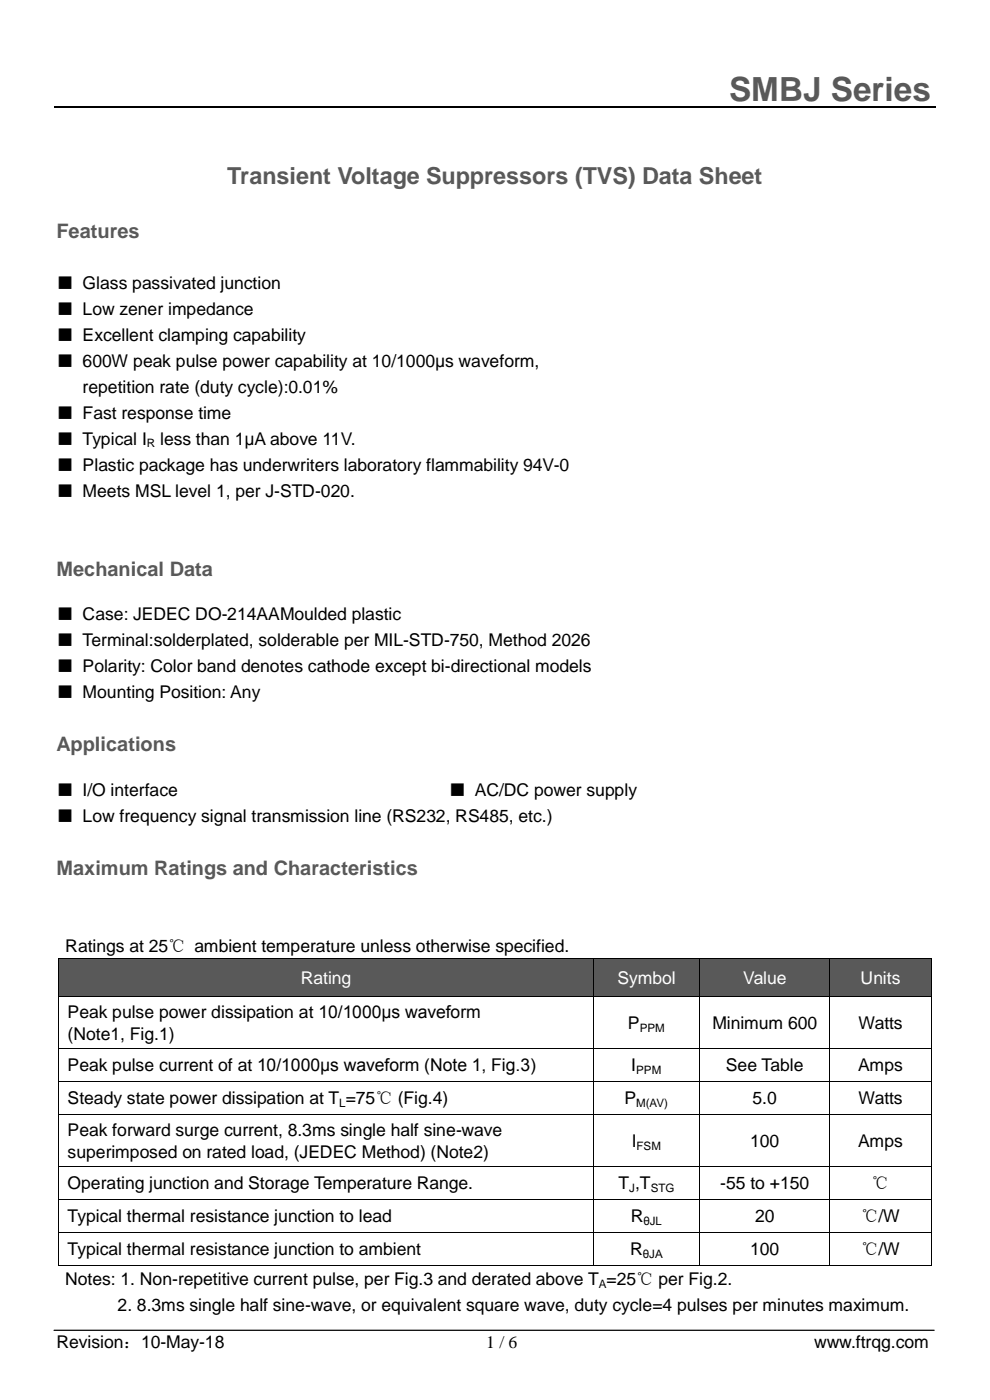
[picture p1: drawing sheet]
<svg xmlns="http://www.w3.org/2000/svg" width="210mm" height="297mm" viewBox="0 0 210 297" stroke-linecap="round" stroke-linejoin="round" font-family="sans-serif">
<defs><g id="words">
<text font-size="7.1" fill="#595959" x="154.7" y="21.5">SMBJ Series</text>
<text font-size="5" fill="#595959" x="48.2" y="39">Transient Voltage Suppressors (TVS) Data Sheet</text>
<g font-size="4.2" fill="#595959">
<text x="12" y="50.6">Features</text>
<text x="12" y="122.1">Mechanical Data</text>
<text x="12" y="159.4">Applications</text>
<text x="12" y="185.6">Maximum Ratings and Characteristics</text>
</g>
<g font-size="3.7">
<text x="12" y="61.3">■ Glass passivated junction</text>
<text x="12" y="66.9">■ Low zener impedance</text>
<text x="12" y="72.4">■ Excellent clamping capability</text>
<text x="12" y="77.9">■ 600W peak pulse power capability at 10/1000μs waveform,</text>
<text x="17.5" y="83.3">repetition rate (duty cycle):0.01%</text>
<text x="12" y="88.9">■ Fast response time</text>
<text x="12" y="94.4">■ Typical I</text>
<text x="34" y="94.4">less than 1μA above 11V.</text>
<text x="12" y="99.9">■ Plastic package has underwriters laboratory flammability 94V-0</text>
<text x="12" y="105.4">■ Meets MSL level 1, per J-STD-020.</text>
<text x="12" y="131.6">■ Case: JEDEC DO-214AAMoulded plastic</text>
<text x="12" y="137.1">■ Terminal:solderplated, solderable per MIL-STD-750, Method 2026</text>
<text x="12" y="142.6">■ Polarity: Color band denotes cathode except bi-directional models</text>
<text x="12" y="148.1">■ Mounting Position: Any</text>
<text x="12" y="168.9">■ I/O interface</text>
<text x="95.2" y="168.9">■ AC/DC power supply</text>
<text x="12" y="174.4">■ Low frequency signal transmission line (RS232, RS485, etc.)</text>
<text x="13.8" y="201.9">Ratings at 25℃ ambient temperature unless otherwise specified.</text>
<text x="14.4" y="216">Peak pulse power dissipation at 10/1000μs waveform</text>
<text x="14.4" y="220.6">(Note1, Fig.1)</text>
<text x="133.2" y="218.3">P</text>
<text x="151.1" y="218.3">Minimum 600</text>
<text x="182.1" y="218.3">Watts</text>
<text x="14.4" y="227.3">Peak pulse current of at 10/1000μs waveform (Note 1, Fig.3)</text>
<text x="133.9" y="227.3">I</text>
<text x="154" y="227.3">See Table</text>
<text x="182" y="227.3">Amps</text>
<text x="14.4" y="234.3">Steady state power dissipation at T =75℃ (Fig.4)</text>
<text x="132.5" y="234.3">P</text>
<text x="159.6" y="234.3">5.0</text>
<text x="182.1" y="234.3">Watts</text>
<text x="14.4" y="241">Peak forward surge current, 8.3ms single half sine-wave</text>
<text x="14.4" y="245.6">superimposed on rated load, (JEDEC Method) (Note2)</text>
<text x="134" y="243.3">I</text>
<text x="159.1" y="243.3">100</text>
<text x="182" y="243.3">Amps</text>
<text x="14.4" y="252.3">Operating junction and Storage Temperature Range.</text>
<text x="131.2" y="252.3">T ,T</text>
<text x="152.8" y="252.3">-55 to +150</text>
<text x="184.9" y="252.3">℃</text>
<text x="14.4" y="259.3">Typical thermal resistance junction to lead</text>
<text x="133.8" y="259.3">R</text>
<text x="160.2" y="259.3">20</text>
<text x="182.7" y="259.3">℃/W</text>
<text x="14.4" y="266.3">Typical thermal resistance junction to ambient</text>
<text x="133.7" y="266.3">R</text>
<text x="159.1" y="266.3">100</text>
<text x="182.7" y="266.3">℃/W</text>
<text x="13.8" y="272.6">Notes: 1. Non-repetitive current pulse, per Fig.3 and derated above T =25℃ per Fig.2.</text>
<text x="24.9" y="278.1">2. 8.3ms single half sine-wave, or equivalent square wave, duty cycle=4 pulses per minutes maximum.</text>
<text x="12" y="286">Revision：10-May-18</text>
<text x="103.1" y="286">1 / 6</text>
<text x="172.7" y="286">www.ftrqg.com</text>
</g>
<g font-size="3.7" fill="#fff">
<text x="63.8" y="208.7">Rating</text>
<text x="131" y="208.7">Symbol</text>
<text x="157.6" y="208.7">Value</text>
<text x="182.6" y="208.7">Units</text>
</g>
<g font-size="2.5">
<text x="31.2" y="94.9">R</text>
<text x="135.7" y="218.8">PPM</text>
<text x="134.9" y="227.8">PPM</text>
<text x="72" y="234.9">L</text>
<text x="135" y="234.9">M(AV)</text>
<text x="135" y="243.9">FSM</text>
<text x="133.5" y="252.8">J</text>
<text x="138" y="252.8">STG</text>
<text x="136.5" y="259.9">θJL</text>
<text x="136.4" y="266.9">θJA</text>
<text x="127" y="273.2">A</text>
</g>
</g></defs>
<path d="M11.5 22.7h187" fill="none" stroke="#000" stroke-width=".25"/>
<path d="M11.5 282.2h186.7" fill="none" stroke="#000" stroke-width=".26"/>
<g fill="#595959">
<path d="M12.5 203.5h113.3v1.1h-113.3z" fill-rule="evenodd"/>
<path d="M12.5 204.6h1.9v5.5h-1.9z" fill-rule="evenodd"/>
<path d="M124 204.6h1.8v5.5h-1.8z" fill-rule="evenodd"/>
<path d="M12.5 210.1h113.3v1.2h-113.3z" fill-rule="evenodd"/>
<path d="M14.4 204.6h109.6v5.5h-109.6z" fill-rule="evenodd"/>
<path d="M126 203.5h22.3v1.1h-22.3z" fill-rule="evenodd"/>
<path d="M126 204.6h1.8v5.5h-1.8z" fill-rule="evenodd"/>
<path d="M146.5 204.6h1.8v5.5h-1.8z" fill-rule="evenodd"/>
<path d="M126 210.1h22.3v1.2h-22.3z" fill-rule="evenodd"/>
<path d="M127.8 204.6h18.7v5.5h-18.7z" fill-rule="evenodd"/>
<path d="M148.5 203.5h27.4v1.1h-27.4z" fill-rule="evenodd"/>
<path d="M148.5 204.6h1.8v5.5h-1.8z" fill-rule="evenodd"/>
<path d="M174.2 204.6h1.7v5.5h-1.7z" fill-rule="evenodd"/>
<path d="M148.5 210.1h27.4v1.2h-27.4z" fill-rule="evenodd"/>
<path d="M150.3 204.6h23.9v5.5h-23.9z" fill-rule="evenodd"/>
<path d="M176.1 203.5h21.4v1.1h-21.4z" fill-rule="evenodd"/>
<path d="M176.1 204.6h1.8v5.5h-1.8z" fill-rule="evenodd"/>
<path d="M195.7 204.6h1.8v5.5h-1.8z" fill-rule="evenodd"/>
<path d="M176.1 210.1h21.4v1.2h-21.4z" fill-rule="evenodd"/>
<path d="M177.9 204.6h17.8v5.5h-17.8z" fill-rule="evenodd"/>
</g>
<g fill="#000">
<path d="M12.3 203.3h.2v.2h-.2z" fill-rule="evenodd"/>
<path d="M12.3 203.3h.2v.2h-.2z" fill-rule="evenodd"/>
<path d="M12.3 211.3h.2v.2h-.2z" fill-rule="evenodd"/>
<path d="M125.8 203.3h.2v.2h-.2z" fill-rule="evenodd"/>
<path d="M125.8 211.3h.2v.2h-.2z" fill-rule="evenodd"/>
<path d="M148.3 203.3h.2v.2h-.2z" fill-rule="evenodd"/>
<path d="M148.3 211.3h.2v.2h-.2z" fill-rule="evenodd"/>
<path d="M175.9 203.3h.2v.2h-.2z" fill-rule="evenodd"/>
<path d="M175.9 211.3h.2v.2h-.2z" fill-rule="evenodd"/>
<path d="M197.5 203.3h.1v.2h-.1z" fill-rule="evenodd"/>
<path d="M197.5 203.3h.1v.2h-.1z" fill-rule="evenodd"/>
<path d="M197.5 211.3h.1v.2h-.1z" fill-rule="evenodd"/>
<path d="M12.3 222.3h.2v.2h-.2z" fill-rule="evenodd"/>
<path d="M12.3 229.3h.2v.2h-.2z" fill-rule="evenodd"/>
<path d="M12.3 236.3h.2v.2h-.2z" fill-rule="evenodd"/>
<path d="M125.8 222.3h.2v.2h-.2z" fill-rule="evenodd"/>
<path d="M125.8 229.3h.2v.2h-.2z" fill-rule="evenodd"/>
<path d="M125.8 236.3h.2v.2h-.2z" fill-rule="evenodd"/>
<path d="M148.3 222.3h.2v.2h-.2z" fill-rule="evenodd"/>
<path d="M148.3 229.3h.2v.2h-.2z" fill-rule="evenodd"/>
<path d="M148.3 236.3h.2v.2h-.2z" fill-rule="evenodd"/>
<path d="M175.9 222.3h.2v.2h-.2z" fill-rule="evenodd"/>
<path d="M175.9 229.3h.2v.2h-.2z" fill-rule="evenodd"/>
<path d="M175.9 236.3h.2v.2h-.2z" fill-rule="evenodd"/>
<path d="M197.5 222.3h.1v.2h-.1z" fill-rule="evenodd"/>
<path d="M197.5 229.3h.1v.2h-.1z" fill-rule="evenodd"/>
<path d="M197.5 236.3h.1v.2h-.1z" fill-rule="evenodd"/>
<path d="M12.3 247.3h.2v.2h-.2z" fill-rule="evenodd"/>
<path d="M12.3 254.3h.2v.2h-.2z" fill-rule="evenodd"/>
<path d="M125.8 247.3h.2v.2h-.2z" fill-rule="evenodd"/>
<path d="M125.8 254.3h.2v.2h-.2z" fill-rule="evenodd"/>
<path d="M148.3 247.3h.2v.2h-.2z" fill-rule="evenodd"/>
<path d="M148.3 254.3h.2v.2h-.2z" fill-rule="evenodd"/>
<path d="M175.9 247.3h.2v.2h-.2z" fill-rule="evenodd"/>
<path d="M175.9 254.3h.2v.2h-.2z" fill-rule="evenodd"/>
<path d="M197.5 247.3h.1v.2h-.1z" fill-rule="evenodd"/>
<path d="M197.5 254.3h.1v.2h-.1z" fill-rule="evenodd"/>
<path d="M12.3 261.3h.2v.2h-.2z" fill-rule="evenodd"/>
<path d="M12.3 268.3h.2v.2h-.2z" fill-rule="evenodd"/>
<path d="M12.3 268.3h.2v.2h-.2z" fill-rule="evenodd"/>
<path d="M125.8 261.3h.2v.2h-.2z" fill-rule="evenodd"/>
<path d="M125.8 268.3h.2v.2h-.2z" fill-rule="evenodd"/>
<path d="M148.3 261.3h.2v.2h-.2z" fill-rule="evenodd"/>
<path d="M148.3 268.3h.2v.2h-.2z" fill-rule="evenodd"/>
<path d="M175.9 261.3h.2v.2h-.2z" fill-rule="evenodd"/>
<path d="M175.9 268.3h.2v.2h-.2z" fill-rule="evenodd"/>
<path d="M197.5 261.3h.1v.2h-.1z" fill-rule="evenodd"/>
<path d="M197.5 268.3h.1v.2h-.1z" fill-rule="evenodd"/>
<path d="M197.5 268.3h.1v.2h-.1z" fill-rule="evenodd"/>
</g>
<g fill="none" stroke="#000" stroke-width=".21">
<path d="M12.4 203.5v7.8M12.4 211.5v10.8M12.5 203.4h113.3M12.5 211.4h113.3M125.9 203.5v7.8M125.9 211.5v10.8M126 203.4h22.3M126 211.4h22.3M148.4 203.5v7.8M148.4 211.5v10.8M148.5 203.4h27.4M148.5 211.4h27.4"/>
<path d="M176 203.5v7.8M176 211.5v10.8M176.1 203.4h21.4M176.1 211.4h21.4M197.6 203.5v7.8M197.6 211.5v10.8M12.4 222.5v6.8M12.4 229.5v6.8M12.4 236.5v10.8M12.5 222.4h113.3M12.5 229.4h113.3M12.5 236.4h113.3"/>
<path d="M125.9 222.5v6.8M125.9 229.5v6.8M125.9 236.5v10.8M126 222.4h22.3M126 229.4h22.3M126 236.4h22.3M148.4 222.5v6.8M148.4 229.5v6.8M148.4 236.5v10.8M148.5 222.4h27.4M148.5 229.4h27.4M148.5 236.4h27.4"/>
<path d="M176 222.5v6.8M176 229.5v6.8M176 236.5v10.8M176.1 222.4h21.4M176.1 229.4h21.4M176.1 236.4h21.4M197.6 222.5v6.8M197.6 229.5v6.8M197.6 236.5v10.8M12.4 247.5v6.8M12.4 254.5v6.8M12.5 247.4h113.3"/>
<path d="M12.5 254.4h113.3M125.9 247.5v6.8M125.9 254.5v6.8M126 247.4h22.3M126 254.4h22.3M148.4 247.5v6.8M148.4 254.5v6.8M148.5 247.4h27.4M148.5 254.4h27.4M176 247.5v6.8M176 254.5v6.8M176.1 247.4h21.4"/>
<path d="M176.1 254.4h21.4M197.6 247.5v6.8M197.6 254.5v6.8M12.4 261.5v6.8M12.5 261.4h113.3M12.5 268.4h113.3M125.9 261.5v6.8M126 261.4h22.3M126 268.4h22.3M148.4 261.5v6.8M148.5 261.4h27.4M148.5 268.4h27.4"/>
<path d="M176 261.5v6.8M176.1 261.4h21.4M176.1 268.4h21.4M197.6 261.5v6.8"/>
</g>
<use href="#words"/>
</svg>
